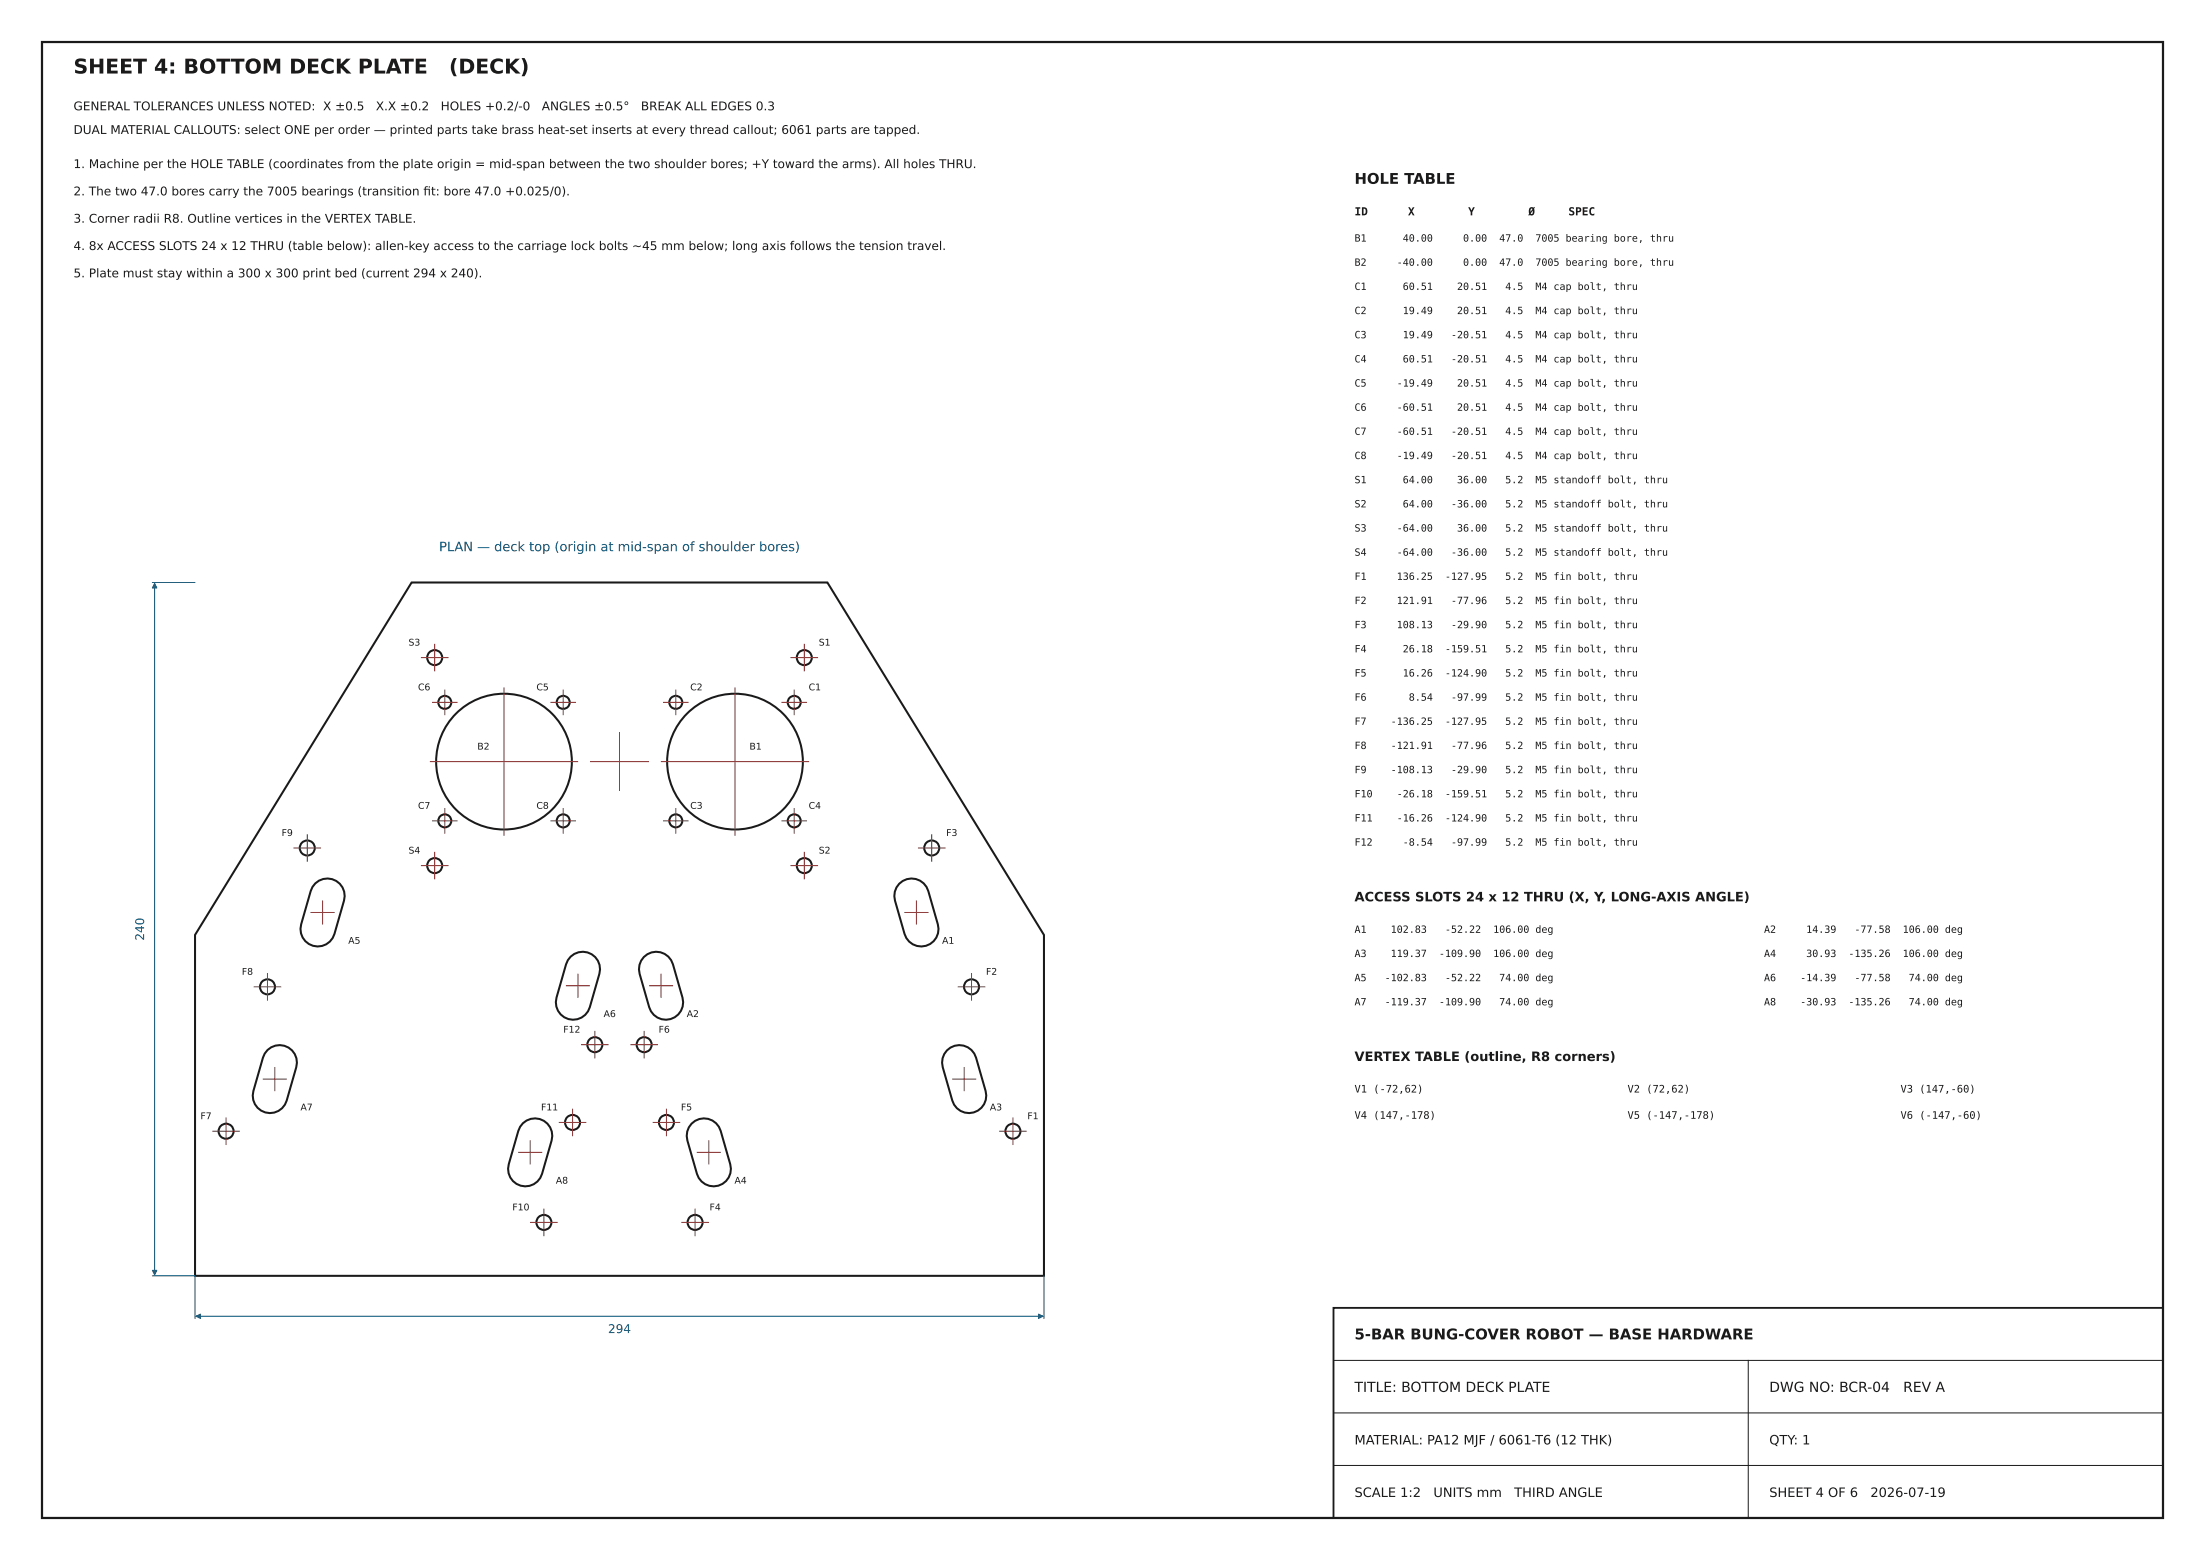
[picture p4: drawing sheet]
<svg xmlns="http://www.w3.org/2000/svg" width="420mm" height="297mm" viewBox="0 0 420 297" stroke-linecap="round" stroke-linejoin="round" font-family="sans-serif">
<defs><g id="words">
<g font-size="3.9" fill="#1a1a1a">
<text x="14" y="14">SHEET 4: BOTTOM DECK PLATE</text>
<text x="85.5" y="14">(DECK)</text>
</g>
<g font-size="2.8" fill="#1a1a1a">
<text x="258" y="35">HOLE TABLE</text>
<text x="258" y="255">5-BAR BUNG-COVER ROBOT — BASE HARDWARE</text>
</g>
<g font-size="2.6" fill="#1a1a1a">
<text x="258" y="265">TITLE: BOTTOM DECK PLATE</text>
<text x="337" y="265">DWG NO: BCR-04</text>
<text x="362.5" y="265">REV A</text>
</g>
<text font-size="2.5" fill="#00527a" x="83.6" y="104.9">PLAN — deck top (origin at mid-span of shoulder bores)</text>
<g font-size="2.5" fill="#1a1a1a">
<text x="258" y="171.6">ACCESS SLOTS 24 x 12 THRU (X, Y, LONG-AXIS ANGLE)</text>
<text x="258" y="202">VERTEX TABLE (outline, R8 corners)</text>
<text x="258" y="275">MATERIAL: PA12 MJF / 6061-T6 (12 THK)</text>
<text x="337" y="275">QTY: 1</text>
<text x="258" y="285">SCALE 1:2</text>
<text x="273" y="285">UNITS mm</text>
<text x="288.4" y="285">THIRD ANGLE</text>
<text x="337" y="285">SHEET 4 OF 6</text>
<text x="356.3" y="285">2026-07-19</text>
</g>
<g font-size="2.3" fill="#1a1a1a">
<text x="14" y="21">GENERAL TOLERANCES UNLESS NOTED: X ±0.5</text>
<text x="71.6" y="21">X.X ±0.2</text>
<text x="83.9" y="21">HOLES +0.2/-0</text>
<text x="103.2" y="21">ANGLES ±0.5°</text>
<text x="122.1" y="21">BREAK ALL EDGES 0.3</text>
<text x="14" y="25.5">DUAL MATERIAL CALLOUTS: select ONE per order — printed parts take brass heat-set inserts at every thread callout; 6061 parts are tapped.</text>
<text x="14" y="32">1. Machine per the HOLE TABLE (coordinates from the plate origin = mid-span between the two shoulder bores; +Y toward the arms). All holes THRU.</text>
<text x="14" y="37.2">2. The two 47.0 bores carry the 7005 bearings (transition ft: bore 47.0 +0.025/0).</text>
<text x="80.6" y="37.2">i</text>
<text x="14" y="42.4">3. Corner radii R8. Outline vertices in the VERTEX TABLE.</text>
<text x="14" y="47.6">4. 8x ACCESS SLOTS 24 x 12 THRU (table below): allen-key access to the carriage lock bolts ~45 mm below; long axis follows the tension travel.</text>
<text x="14" y="52.8">5. Plate must stay within a 300 x 300 print bed (current 294 x 240).</text>
</g>
<g font-size="2.3" fill="#00527a">
<text x="27.4" y="179.1" transform="rotate(-90 27.4 179.1)">240</text>
<text x="115.8" y="253.8">294</text>
</g>
<g font-size="2.1" fill="#1a1a1a">
<text x="258" y="41">ID</text>
<text x="268.2" y="41">X</text>
<text x="279.6" y="41">Y</text>
<text x="291.1" y="41">Ø</text>
<text x="298.7" y="41">SPEC</text>
</g>
<g font-size="2" fill="#1a1a1a">
<text x="258" y="208">V1 (-72,62)</text>
<text x="310" y="208">V2 (72,62)</text>
<text x="362" y="208">V3 (147,-60)</text>
<text x="258" y="213">V4 (147,-178)</text>
<text x="310" y="213">V5 (-147,-178)</text>
<text x="362" y="213">V6 (-147,-60)</text>
</g>
<g font-size="1.9" fill="#1a1a1a">
<text x="258" y="46">B1</text>
<text x="267.2" y="46">40.00</text>
<text x="278.7" y="46">0.00</text>
<text x="285.6" y="46">47.0</text>
<text x="292.5" y="46">7005 bearing bore, thru</text>
<text x="258" y="50.6">B2</text>
<text x="266" y="50.6">-40.00</text>
<text x="278.7" y="50.6">0.00</text>
<text x="285.6" y="50.6">47.0</text>
<text x="292.5" y="50.6">7005 bearing bore, thru</text>
<text x="258" y="55.2">C1</text>
<text x="258" y="59.8">C2</text>
<text x="267.2" y="55.2">60.51</text>
<text x="267.2" y="59.8">19.49</text>
<text x="277.5" y="55.2">20.51</text>
<text x="277.5" y="59.8">20.51</text>
<text x="286.7" y="55.2">4.5</text>
<text x="286.7" y="59.8">4.5</text>
<text x="292.5" y="55.2">M4 cap bolt, thru</text>
<text x="292.5" y="59.8">M4 cap bolt, thru</text>
<text x="258" y="64.4">C3</text>
<text x="267.2" y="64.4">19.49</text>
<text x="276.4" y="64.4">-20.51</text>
<text x="286.7" y="64.4">4.5</text>
<text x="292.5" y="64.4">M4 cap bolt, thru</text>
<text x="258" y="69">C4</text>
<text x="267.2" y="69">60.51</text>
<text x="276.4" y="69">-20.51</text>
<text x="286.7" y="69">4.5</text>
<text x="292.5" y="69">M4 cap bolt, thru</text>
<text x="258" y="73.6">C5</text>
<text x="266" y="73.6">-19.49</text>
<text x="277.5" y="73.6">20.51</text>
<text x="286.7" y="73.6">4.5</text>
<text x="292.5" y="73.6">M4 cap bolt, thru</text>
<text x="258" y="78.2">C6</text>
<text x="258" y="82.8">C7</text>
<text x="266" y="78.2">-60.51</text>
<text x="266" y="82.8">-60.51</text>
<text x="276.4" y="82.8">-20.51</text>
<text x="277.5" y="78.2">20.51</text>
<text x="286.7" y="78.2">4.5</text>
<text x="286.7" y="82.8">4.5</text>
<text x="292.5" y="78.2">M4 cap bolt, thru</text>
<text x="292.5" y="82.8">M4 cap bolt, thru</text>
<text x="258" y="87.4">C8</text>
<text x="266" y="87.4">-19.49</text>
<text x="276.4" y="87.4">-20.51</text>
<text x="286.7" y="87.4">4.5</text>
<text x="292.5" y="87.4">M4 cap bolt, thru</text>
<text x="258" y="92">S1</text>
<text x="267.2" y="92">64.00</text>
<text x="277.5" y="92">36.00</text>
<text x="286.7" y="92">5.2</text>
<text x="292.5" y="92">M5 standoff bolt, thru</text>
<text x="258" y="96.6">S2</text>
<text x="258" y="101.2">S3</text>
<text x="266" y="101.2">-64.00</text>
<text x="267.2" y="96.6">64.00</text>
<text x="276.4" y="96.6">-36.00</text>
<text x="277.5" y="101.2">36.00</text>
<text x="286.7" y="96.6">5.2</text>
<text x="286.7" y="101.2">5.2</text>
<text x="292.5" y="96.6">M5 standoff bolt, thru</text>
<text x="292.5" y="101.2">M5 standoff bolt, thru</text>
<text x="258" y="105.8">S4</text>
<text x="266" y="105.8">-64.00</text>
<text x="276.4" y="105.8">-36.00</text>
<text x="286.7" y="105.8">5.2</text>
<text x="292.5" y="105.8">M5 standoff bolt, thru</text>
<text x="258" y="110.4">F1</text>
<text x="266" y="110.4">136.25</text>
<text x="275.2" y="110.4">-127.95</text>
<text x="286.7" y="110.4">5.2</text>
<text x="292.5" y="110.4">M5 fin bolt, thru</text>
<text x="258" y="115">F2</text>
<text x="258" y="119.6">F3</text>
<text x="266" y="115">121.91</text>
<text x="266" y="119.6">108.13</text>
<text x="276.4" y="115">-77.96</text>
<text x="276.4" y="119.6">-29.90</text>
<text x="286.7" y="115">5.2</text>
<text x="286.7" y="119.6">5.2</text>
<text x="292.5" y="115">M5 fin bolt, thru</text>
<text x="292.5" y="119.6">M5 fin bolt, thru</text>
<text x="258" y="124.2">F4</text>
<text x="267.2" y="124.2">26.18</text>
<text x="275.2" y="124.2">-159.51</text>
<text x="286.7" y="124.2">5.2</text>
<text x="292.5" y="124.2">M5 fin bolt, thru</text>
<text x="258" y="128.8">F5</text>
<text x="267.2" y="128.8">16.26</text>
<text x="275.2" y="128.8">-124.90</text>
<text x="286.7" y="128.8">5.2</text>
<text x="292.5" y="128.8">M5 fin bolt, thru</text>
<text x="258" y="133.4">F6</text>
<text x="268.3" y="133.4">8.54</text>
<text x="276.4" y="133.4">-97.99</text>
<text x="286.7" y="133.4">5.2</text>
<text x="292.5" y="133.4">M5 fin bolt, thru</text>
<text x="258" y="138">F7</text>
<text x="258" y="142.6">F8</text>
<text x="264.9" y="138">-136.25</text>
<text x="264.9" y="142.6">-121.91</text>
<text x="275.2" y="138">-127.95</text>
<text x="276.4" y="142.6">-77.96</text>
<text x="286.7" y="138">5.2</text>
<text x="286.7" y="142.6">5.2</text>
<text x="292.5" y="138">M5 fin bolt, thru</text>
<text x="292.5" y="142.6">M5 fin bolt, thru</text>
<text x="258" y="147.2">F9</text>
<text x="264.9" y="147.2">-108.13</text>
<text x="276.4" y="147.2">-29.90</text>
<text x="286.7" y="147.2">5.2</text>
<text x="292.5" y="147.2">M5 fin bolt, thru</text>
<text x="258" y="151.8">F10</text>
<text x="266" y="151.8">-26.18</text>
<text x="275.2" y="151.8">-159.51</text>
<text x="286.7" y="151.8">5.2</text>
<text x="292.5" y="151.8">M5 fin bolt, thru</text>
<text x="258" y="156.4">F11</text>
<text x="258" y="161">F12</text>
<text x="266" y="156.4">-16.26</text>
<text x="267.2" y="161">-8.54</text>
<text x="275.2" y="156.4">-124.90</text>
<text x="276.4" y="161">-97.99</text>
<text x="286.7" y="156.4">5.2</text>
<text x="286.7" y="161">5.2</text>
<text x="292.5" y="156.4">M5 fin bolt, thru</text>
<text x="292.5" y="161">M5 fin bolt, thru</text>
<text x="258" y="177.6">A1</text>
<text x="264.9" y="177.6">102.83</text>
<text x="275.2" y="177.6">-52.22</text>
<text x="284.4" y="177.6">106.00 deg</text>
<text x="336" y="177.6">A2</text>
<text x="344" y="177.6">14.39</text>
<text x="353.2" y="177.6">-77.58</text>
<text x="362.4" y="177.6">106.00 deg</text>
<text x="258" y="182.2">A3</text>
<text x="264.9" y="182.2">119.37</text>
<text x="274.1" y="182.2">-109.90</text>
<text x="284.4" y="182.2">106.00 deg</text>
<text x="336" y="182.2">A4</text>
<text x="344" y="182.2">30.93</text>
<text x="352.1" y="182.2">-135.26</text>
<text x="362.4" y="182.2">106.00 deg</text>
<text x="258" y="186.8">A5</text>
<text x="258" y="191.4">A7</text>
<text x="263.7" y="186.8">-102.83</text>
<text x="263.7" y="191.4">-119.37</text>
<text x="274.1" y="191.4">-109.90</text>
<text x="275.2" y="186.8">-52.22</text>
<text x="285.6" y="186.8">74.00 deg</text>
<text x="285.6" y="191.4">74.00 deg</text>
<text x="336" y="186.8">A6</text>
<text x="336" y="191.4">A8</text>
<text x="342.9" y="186.8">-14.39</text>
<text x="342.9" y="191.4">-30.93</text>
<text x="352.1" y="191.4">-135.26</text>
<text x="353.2" y="186.8">-77.58</text>
<text x="363.6" y="186.8">74.00 deg</text>
<text x="363.6" y="191.4">74.00 deg</text>
</g>
<g font-size="1.8" fill="#1a1a1a">
<text x="77.8" y="122.9">S3</text>
<text x="155.9" y="122.9">S1</text>
<text x="79.6" y="131.4">C6</text>
<text x="102.2" y="131.4">C5</text>
<text x="131.5" y="131.4">C2</text>
<text x="154" y="131.4">C1</text>
<text x="90.9" y="142.7">B2</text>
<text x="142.7" y="142.7">B1</text>
<text x="79.6" y="154">C7</text>
<text x="102.2" y="154">C8</text>
<text x="131.5" y="154">C3</text>
<text x="154" y="154">C4</text>
<text x="53.6" y="159.2">F9</text>
<text x="180.2" y="159.2">F3</text>
<text x="77.8" y="162.5">S4</text>
<text x="155.9" y="162.5">S2</text>
<text x="66.3" y="179.7">A5</text>
<text x="179.4" y="179.7">A1</text>
<text x="46.1" y="185.6">F8</text>
<text x="187.8" y="185.6">F2</text>
<text x="107.3" y="196.6">F12</text>
<text x="115" y="193.6">A6</text>
<text x="125.4" y="196.6">F6</text>
<text x="130.8" y="193.6">A2</text>
<text x="38.2" y="213.1">F7</text>
<text x="57.2" y="211.4">A7</text>
<text x="103" y="211.4">F11</text>
<text x="129.7" y="211.4">F5</text>
<text x="188.5" y="211.4">A3</text>
<text x="195.7" y="213.1">F1</text>
<text x="105.9" y="225.4">A8</text>
<text x="139.9" y="225.4">A4</text>
<text x="97.6" y="230.4">F10</text>
<text x="135.1" y="230.4">F4</text>
</g>
</g></defs>
<path d="M8 8h404v281h-404z" fill="none" stroke="#1a1a1a" stroke-width=".42"/>
<path d="M254 249h158v40h-158z" fill="none" stroke="#1a1a1a" stroke-width=".35"/>
<g fill="none" stroke="#1a1a1a" stroke-width=".39">
<path d="M78.4 110.9h79.2l41.3 67.1v64.9h-161.7v-64.9zM60.1 168.2a3.3 3.3 0 0 1 4-.5 3.3 3.3 0 0 1 1.4 3.8l-1.8 6.3a3.3 3.3 0 0 1-4.1 2.3 3.3 3.3 0 0 1-2.2-4.1l1.8-6.4 .3-.7zM171.3 168.3a3.3 3.3 0 0 1 5.5 1.3l1.8 6.4a3.3 3.3 0 0 1-2.2 4.1 3.3 3.3 0 0 1-4.1-2.3l-1.8-6.3a3.3 3.3 0 0 1 .8-3.2zM51 199.9a3.3 3.3 0 0 1 4-.5 3.3 3.3 0 0 1 1.4 3.8l-1.8 6.3a3.3 3.3 0 0 1-4.1 2.3 3.3 3.3 0 0 1-2.2-4.1l1.8-6.3 .3-.8zM108.7 182.1a3.3 3.3 0 0 1 4-.4 3.3 3.3 0 0 1 1.5 3.7l-1.9 6.4a3.3 3.3 0 0 1-4 2.2 3.3 3.3 0 0 1-2.3-4.1l1.8-6.3 .4-.8zM122.6 182.2a3.3 3.3 0 0 1 5.6 1.4l1.8 6.3a3.3 3.3 0 0 1-2.3 4.1 3.3 3.3 0 0 1-4-2.2l-1.9-6.4a3.3 3.3 0 0 1 .8-3.2zM180.4 200a3.3 3.3 0 0 1 5.5 1.4l1.8 6.3a3.3 3.3 0 0 1-2.2 4.1 3.3 3.3 0 0 1-4.1-2.3l-1.8-6.3a3.3 3.3 0 0 1 .8-3.2zM99.6 213.8a3.3 3.3 0 0 1 4-.4 3.3 3.3 0 0 1 1.5 3.7l-1.8 6.4a3.3 3.3 0 0 1-4.1 2.2 3.3 3.3 0 0 1-2.3-4l1.8-6.4 .4-.8zM131.7 213.9a3.3 3.3 0 0 1 5.6 1.4l1.8 6.4a3.3 3.3 0 0 1-2.3 4 3.3 3.3 0 0 1-4.1-2.2l-1.8-6.4a3.3 3.3 0 0 1 .8-3.2z"/>
<circle cx="82.8" cy="125.2" r="1.43"/>
<circle cx="84.7" cy="133.7" r="1.24"/>
<circle cx="107.3" cy="133.7" r="1.24"/>
<circle cx="128.7" cy="133.7" r="1.24"/>
<circle cx="151.3" cy="133.7" r="1.24"/>
<circle cx="153.2" cy="125.2" r="1.43"/>
<circle cx="84.7" cy="156.3" r="1.24"/>
<circle cx="96" cy="145" r="12.9"/>
<circle cx="107.3" cy="156.3" r="1.24"/>
<circle cx="128.7" cy="156.3" r="1.24"/>
<circle cx="140" cy="145" r="12.9"/>
<circle cx="151.3" cy="156.3" r="1.24"/>
<circle cx="58.5" cy="161.4" r="1.43"/>
<circle cx="82.8" cy="164.8" r="1.43"/>
<circle cx="153.2" cy="164.8" r="1.43"/>
<circle cx="177.5" cy="161.4" r="1.43"/>
<circle cx="50.9" cy="187.9" r="1.43"/>
<circle cx="113.3" cy="198.9" r="1.43"/>
<circle cx="122.7" cy="198.9" r="1.43"/>
<circle cx="185.1" cy="187.9" r="1.43"/>
<circle cx="43.1" cy="215.4" r="1.43"/>
<circle cx="109.1" cy="213.7" r="1.43"/>
<circle cx="126.9" cy="213.7" r="1.43"/>
<circle cx="192.9" cy="215.4" r="1.43"/>
<circle cx="103.6" cy="232.7" r="1.43"/>
<circle cx="132.4" cy="232.7" r="1.43"/>
</g>
<path d="M29 110.9h8.2M29.5 111.1v131.6M29 242.9h8.2v8.1M37.3 250.6h161.4M198.9 242.9v8.1" fill="none" stroke="#00527a" stroke-width=".19"/>
<g fill="#00527a" stroke="#00527a" stroke-width=".19">
<path d="M37.3 250.6l.9-.4v.8z"/>
<path d="M197.8 250.2l.9 .4-.9 .4z"/>
<path d="M29 241.9h.9l-.4 .8z"/>
<path d="M29.5 111.1l.4 .8h-.9z"/>
</g>
<path d="M254 259h158M333 259v30M254 279h158M254 269h158" fill="none" stroke="#1a1a1a" stroke-width=".19"/>
<g fill="none" stroke="#8a2a2a" stroke-width=".19">
<path d="M80.3 125.2h5M82.4 133.7h4.7M82.8 122.7v5M84.7 131.4v4.7M96 131v28M104.9 133.7h4.7M107.3 131.4v4.7M118 139.5v11M126.4 133.7h4.7M128.7 131.4v4.7M140 131v28M148.9 133.7h4.7"/>
<path d="M150.7 125.2h5M151.3 131.4v4.7M153.2 122.7v5M58.5 158.9v5.1M82 145h28M82.4 156.3h4.7M84.7 153.9v4.7M104.9 156.3h4.7M107.3 153.9v4.7M112.5 145h11M126 145h28M126.4 156.3h4.7"/>
<path d="M128.7 153.9v4.7M148.9 156.3h4.7M151.3 153.9v4.7M177.5 158.9v5.1M56 161.4h5.1M59.2 173.7h4.4M61.4 171.5v4.4M80.3 164.8h5M82.8 162.3v5M150.7 164.8h5M153.2 162.3v5M172.4 173.7h4.4"/>
<path d="M174.6 171.5v4.4M174.9 161.4h5.1M48.4 187.9h5.1M50.9 185.3v5.1M107.9 187.7h4.4M110.1 185.5v4.4M110.8 198.9h5M113.3 196.4v5M120.2 198.9h5M122.7 196.4v5M123.7 187.7h4.4M125.9 185.5v4.4"/>
<path d="M182.5 187.9h5.1M185.1 185.3v5.1M40.5 215.4h5.1M43.1 212.8v5.1M50.1 205.4h4.4M52.3 203.2v4.4M98.8 219.4h4.4M101 217.2v4.4M106.5 213.7h5.1M109.1 211.2v5M124.4 213.7h5.1M126.9 211.2v5"/>
<path d="M132.8 219.4h4.4M135 217.2v4.4M181.5 205.4h4.4M183.7 203.2v4.4M190.4 215.4h5.1M192.9 212.8v5.1M101.1 232.7h5M103.6 230.2v5.1M129.9 232.7h5M132.4 230.2v5.1"/>
</g>
<use href="#words"/>
</svg>
